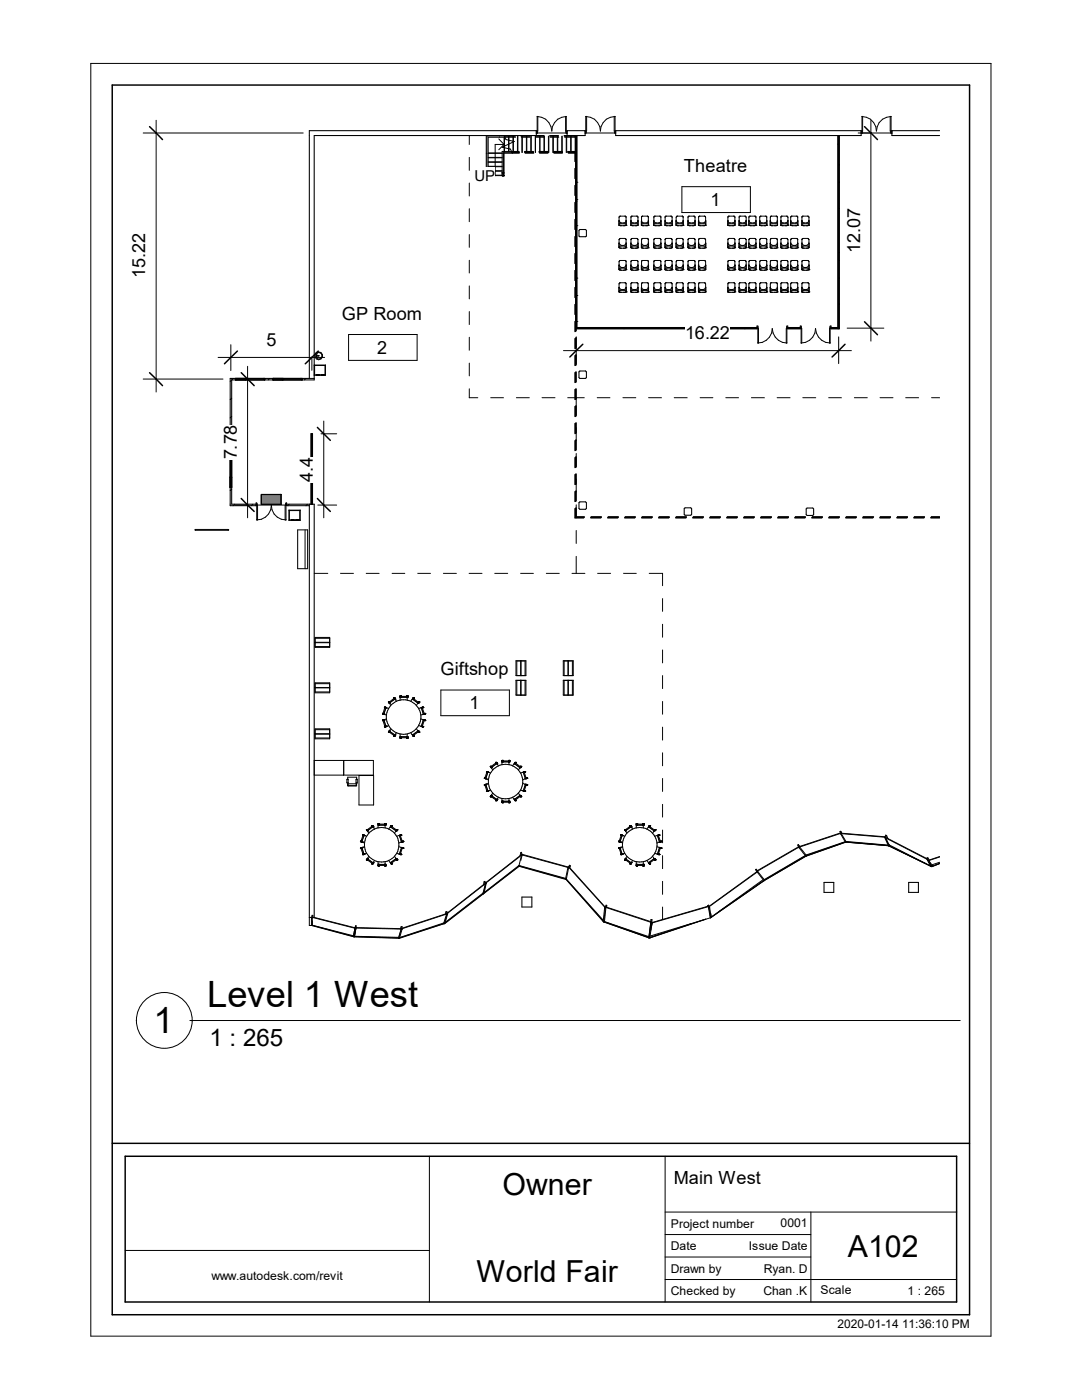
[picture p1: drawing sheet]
<svg xmlns="http://www.w3.org/2000/svg" width="216mm" height="279mm" viewBox="0 0 216 279" stroke-linecap="round" stroke-linejoin="round" font-family="sans-serif">
<defs><g id="words">
<g font-size="7.2">
<text x="41.3" y="201">Level 1 West</text>
<text x="30.6" y="206.1">1</text>
</g>
<g font-size="6.1">
<text x="100.2" y="238.4">Owner</text>
<text x="169.2" y="250.8">A102</text>
<text x="95.1" y="255.9">World Fair</text>
</g>
<text font-size="4.8" x="41.8" y="208.7">1 : 265</text>
<g font-size="3.6">
<text x="136.5" y="34.4">Theatre</text>
<text x="141.8" y="41.1">1</text>
<text x="171.6" y="50.5" transform="rotate(-90 171.6 50.5)">12.07</text>
<text x="29" y="55.5" transform="rotate(-90 29 55.5)">15.22</text>
<text x="68.2" y="63.9">GP Room</text>
<text x="53.2" y="69">5</text>
<text x="75.3" y="70.6">2</text>
<text x="136.7" y="67.6">16.22</text>
<text x="47.2" y="91.7" transform="rotate(-90 47.2 91.7)">7.78</text>
<text x="62.4" y="96.2" transform="rotate(-90 62.4 96.2)">4.4</text>
<text x="87.9" y="134.8">Giftshop</text>
<text x="93.7" y="141.5">1</text>
<text x="134.5" y="236.2">Main West</text>
</g>
<text font-size="3" x="94.7" y="36.1">UP</text>
<g font-size="2.4">
<text x="133.9" y="245">Project number</text>
<text x="155.7" y="244.9">0001</text>
<text x="133.9" y="249.5">Date</text>
<text x="149.4" y="249.5">Issue Date</text>
<text x="42.2" y="255.4">www.autodesk.com/revit</text>
<text x="133.9" y="254">Drawn by</text>
<text x="152.4" y="254">Ryan. D</text>
<text x="133.9" y="258.4">Checked by</text>
<text x="152.3" y="258.4">Chan .K</text>
<text x="163.7" y="258.3">Scale</text>
<text x="181.1" y="258.5">1 : 265</text>
<text x="167.1" y="265">2020-01-14 11:36:10 PM</text>
</g>
</g></defs>
<g fill="none" stroke="#000" stroke-width=".2">
<path d="M93.6 27.1v1.7M93.6 31.4v2.6M93.6 36.5v2.6M97 27.1v8h3.6v-4.5h3M97.2 34.5h.2M97.2 35.1h.1M97.3 34.6h.1M97.3 35.1h.1M97.4 34.5h.1M97.4 35.1h.1M97.4 30.6h2.8M97.4 30.5h2.8"/>
<path d="M97.4 31.4h2.8M97.4 32.3h2.8M97.4 33.2h2.8M97.4 34.1h2.8M97.4 35h2.8M97.4 31.5h2.8M97.4 32.4h2.8M97.4 33.3h2.8M97.4 34.2h2.8M99.5 27.7l1.1 1.1M100.2 35.1h.1M100.2 34.5h.3"/>
<path d="M100.2 35.1h.2M100.3 35.1h.1M100.3 27.1h2.5M100.4 35.1h.1M100.5 34.5h.1M100.5 35.1h.1M100.6 27.4v2.8M100.6 27.1l.4 .8 1.6 .3-2.4 1.2 1.7 .4 .3 .8M100.6 28.8h-1.8v6.3M100.6 28.8l-1.1 1.1M100.6 27.1l.2 .3M100.7 27.4v2.8"/>
<path d="M101.5 27.2v3M101.6 27.2v3M102.1 30.2l.1 .3M102.2 30.4h1.4M102.4 27.2v3.2M102.8 27.2h-2.1M102.8 27.1h-5.6v8M102.9 27.4h-5.5v7.7M103.3 27.2v3.2M103.5 30.2h-3.3v4.9M103.6 30.5h-3.1v4.6M103.9 27.1h1.8"/>
<path d="M104 27.2h1.7M104 27.1h1.7M104 27.4h1.7M104.1 27.2v3.2M104.2 27.2v3.2M104.7 30.3h1.7M104.7 30.2h1.7M104.7 30.4h1.8M104.7 30.5h1.8M104.8 30.6h1.7M105 27.2v3.2M105.1 27.2v3.2"/>
<path d="M105.9 27.2v3.2M106 27.2v3.2M106.8 27.1h1.7M106.8 27.2v3.2M106.9 27.4h1.7M107.2 26.5h5.8M107.2 23.2h.1v3h-.3v.4l.2-.1zM107.2 23.2a2.94 2.94 0 0 1 2.9 3 2.94 2.94 0 0 1 2.9-3M107.6 30.3h1.7M107.6 30.2h1.7M107.6 30.4h1.7M107.6 30.5h1.7"/>
<path d="M107.7 30.6h1.6M107.7 27.2v3.2M108.5 27.2v3.2M108.6 27.2h-1.8v3.2M108.6 27.2v3.2M109.4 27.2v3.2M109.5 27.2v3.2M109.7 27.1h1.7M109.7 27.2h1.8M109.8 27.4h1.7M110.3 27.2v3.2M110.4 27.2v3.2"/>
<path d="M110.4 30.2h1.7M110.4 30.3h1.8M110.5 30.5h1.7M110.5 30.6h1.7M111.2 27.2v3.2M111.3 27.2v3.2M112.1 27.2v3.2M112.2 27.2v3.2h-1.7M112.6 27.1h2.2v5.1M112.6 27.1h2.2M112.6 27.2h2.2M112.6 27.4h2.2"/>
<path d="M112.9 23.2h.1l-.1 3.3 .3 .1v-.4h-.3zM113 27.2v3.2M113.1 27.2v3.2M113.3 30.2h1.5M113.3 30.4h1.5M113.3 30.3l1.7 .1v1.7M113.4 30.6h1.4M113.4 30.5h1.4M113.9 27.2v3.2M114 27.2v3.2M114.7 30.4v1.9M114.7 33.6v2"/>
<path d="M114.7 37v2M114.8 33.6v2M114.8 37v2M114.9 27.1h.2M114.9 27.1v39M114.9 27.1v38.5M115 33.5v2M115 36.9v2M115.1 27.1h.1M115.1 27.1v38.3h35.9M115.1 36.4h.1M115.1 39.8h.1"/>
<path d="M116.9 26.5h5.8M116.9 23.2h.2v3h-.3v.4l.2-.1zM116.9 23.2a2.88 2.88 0 0 1 2.9 3 2.94 2.94 0 0 1 2.9-3M122.6 23.2h.1l-.1 3.3 .3 .1v-.4h-.3zM167.2 27.1h.1M167.2 27.1v38.3M167.2 28.8h.1M167.2 27.1h.3M167.3 32.9h.1M167.3 36.4h.1M167.3 27.1v38.3h-1.5M167.4 32.9h.1"/>
<path d="M167.4 36.4h.1M167.4 27.1v38.5M167.4 27.1v38.5h-1.9v2.9h.2M167.5 36.4h-.1M172 26.5h5.8M172 23.2a2.88 2.88 0 0 1 2.9 3 2.94 2.94 0 0 1 2.9-3M172 23.2h.1v3h-.3v.4l.2-.1zM177.6 23.2h.2v3.3l.2 .1v-.4h-.4zM93.6 41.7v2.5M93.6 46.8v2.6M93.6 51.9v2.6M93.6 57.1v2.5"/>
<path d="M114.7 40.4v2M114.7 43.8v2M114.7 47.2v2M114.7 50.6v2M114.7 54v2M114.7 57.4v2M114.8 40.3v2.1M114.8 43.8v2M114.8 47.2v2M114.8 50.5v2.1M114.8 53.9v2.1M114.8 57.3v2.1"/>
<path d="M115 40.3v2M115 43.6v2.1M115 47v2.1M115 50.5v2M115 53.8v2.1M115 57.2v2.1M115.1 45h.1M115.1 55.5h.1M115.1 59h.1M115.1 40.2h.1M123.5 53a.84 .84 0 0 0 1.5 0v.8l-.5 .1-1-.1zM123.5 45h.1"/>
<path d="M123.5 53.8h.1M123.5 58.3h.1M123.5 53.8l.1-1.7 .1-.1h1.1l.1 .1v1.7M123.5 44.9v-1.6l.2-.2h1.1l.1 .2v1.7M123.5 47.8l.3-.2h.9l.2 .2v1.6h-1.4zM123.5 58.3v-1.7l.2-.2h1.1l.1 .2v1.7M123.5 44.1h.1M123.5 44.7h1.4M123.5 48.5l.1 .1M123.5 49.2h1.4M123.5 52.9l.1 .1M123.5 53.6h1.4"/>
<path d="M123.5 57.4h.1M123.5 58h1.4M123.6 44.1l-.1 .9h1.4M123.6 48.6l-.1 .8M123.6 57.4l-.1 .9h1.4M123.6 44.1a.81 .81 0 0 0 1.4 0l-.1 .8M123.6 48.6a.81 .81 0 0 0 1.4 0l-.1 .8M123.6 57.4a.81 .81 0 0 0 1.4 0l-.1 .9M123.7 58.3h.1M123.7 47.6h.1M124.8 58.3h.1M124.9 45h.1"/>
<path d="M124.9 49.4h.1M124.9 53.8h.1M124.9 58.3h.1M125.9 53a.84 .84 0 0 0 1.4 0v.8l-.4 .1-1-.1zM125.9 57.4a.88 .88 0 0 0 1.4 0v.9h-.2h-1.2zM125.9 45h.1M125.9 53.8h.1M125.9 58.3h.1M125.9 44.9v-1.7h1.4v1.8h-1.4v-.9a.88 .88 0 0 0 1.4 0v.8M125.9 49.4v-.8a.88 .88 0 0 0 1.4 0v.8M125.9 44.7h1.4M125.9 58.3v-1.7l.1-.2 1.3 .1v1.8"/>
<path d="M125.9 49.2h1.4M125.9 53.6h1.4M125.9 58h1.4M125.9 49.4h.1M125.9 49.4v-1.6l.3-.2h.8l.3 .1v1.7M125.9 47.7v.1M125.9 49.4h1.4M126 52l-.1 1.8M126 52h.1M126 58.3h.1M126 52l1.3 .1v1.7M127.3 49.4h.1"/>
<path d="M127.3 53.8h.1M127.3 58.3h.1M128 53a.8 .8 0 0 0 .7 .4 .8 .8 0 0 0 .7-.4v.8l-.4 .1-1-.1zM128 45h.1M128 49.4h.1M128 53.8h.1M128 58.3h.1M128 53.8v-1.7l.2-.1h1l.2 .1v1.7M128 49.4h1.3M128 45h1.4M128 44.9v-1.6l.1-.2h1.1l.2 .2v1.7M128 44.7h1.4"/>
<path d="M128 49.4v-1.6l.2-.2h1l.2 .2v1.6M128 58.3v-1.7l.1-.2h1.1l.2 .2v1.7M128 49.4v-.8a.84 .84 0 0 0 1.4 0v.8M128 58.3v-.9a.81 .81 0 0 0 1.4 0v.9M128 49.2h1.4M128 53.6h1.4M128 58.3h1.4M128 58h1.4M128.1 58.3h.1M128.1 52h.1M128.1 47.6h.1M129.2 47.6h.1"/>
<path d="M129.3 58.3h-.1M129.4 45h.1M129.4 49.4h.1M129.4 53.8h.1M129.4 58.3h.1M129.4 44.9v-.8a.81 .81 0 0 1-1.4 0v.9M130.4 45l.1-1.7 .1-.2h1.1l.2 .2v1.7M130.4 45h1.5M130.4 58.3h1.4M130.4 44.1h.1M130.4 48.6h.1M130.4 49.4h.1"/>
<path d="M130.4 53h.1M130.4 57.4h.1M130.5 45h.1M130.5 53.8h.1M130.5 58.3h.1M130.5 53.8v-1.7l1.2-.1 .2 .1v1.7M130.5 58.3v-1.7l.1-.2h1.1l.2 .2v1.7M130.5 44.1a.84 .84 0 0 0 1.4 0v.8M130.5 44.7h1.4M130.5 48.6a.84 .84 0 0 0 1.4 0v.8M130.5 53a.8 .8 0 0 0 .7 .4 .8 .8 0 0 0 .7-.4v.8l-.5 .1-1-.1M130.5 57.4a.84 .84 0 0 0 1.4 0v.9"/>
<path d="M130.5 49.2h1.4M130.5 58h1.4M130.5 53.6h1.4M130.5 49.4h.1M130.5 49.4v-1.6l.2-.2h.9l.3 .2v1.6M130.5 47.7v.1M130.5 49.4h1.3M131.9 45h.1M131.9 49.4h.1M131.9 53.8h.1M131.9 58.3h.1M131.9 58.3h-.2"/>
<path d="M132.7 44.1h.1M132.7 48.6h.1M132.7 49.4h.1M132.7 53h.1M132.7 53.8l.4 .1 .9-.1M132.7 57.4h.1M132.7 45h.1M132.7 53.8h.1M132.7 58.3h.1M132.7 45h1.3M132.7 44.1a.76 .76 0 0 0 1.4 0M132.7 44.7h1.4"/>
<path d="M132.7 58.3v-1.7l.1-.2 1.2 .1 .1 1.8M132.7 58h1.4M132.7 48.6a.76 .76 0 0 0 1.4 0M132.7 49.2h1.4M132.7 53a.73 .73 0 0 0 .7 .4 .73 .73 0 0 0 .7-.4M132.7 53.6h1.4M132.7 57.4a.76 .76 0 0 0 1.4 0M132.8 58.3h1.2M134 45h.1M134 53.8h.1M134 58.3h.1M134 43.2l-1.2-.1-.1 .2v1.7"/>
<path d="M134 47.7l-1-.1-.3 .2v1.6M134 43.2l.1 1.8M134 47.7l.1 1.7h-1.4M134 43.2h.1M134 47.7h.1M134.1 44.1v.8M134.1 45h.1M134.1 45h-.1M134.1 48.6v.8M134.1 53l.1 .8h-.2M134.1 57.4v.9M134.1 58.3h-.1"/>
<path d="M134.1 53.8h.1M134.1 58.3h.1M134.1 53.8l-.1-1.8h-1.1l-.2 .1v1.7M134.1 44.1h.1M134.1 48.5v.1M134.1 52.9v.1M134.1 57.4h.1M134.9 44.9l.1-1.6 .1-.2h1.1l.1 .2v1.7M134.9 44.7h1.4M134.9 49.2h1.4M134.9 49.4l.1-1.6 .2-.2h.9l.2 .2v1.6M134.9 44.1h.1"/>
<path d="M134.9 58.3v-1.6l.2-.3h1.1l.1 .2v1.7M134.9 48.5l.1 .1M134.9 49.4h.1M134.9 53.6h1.4M134.9 52.9l.1 .1M134.9 58h1.4M134.9 57.4h.1M135 45h.1M135 49.4h.1M135 58.3h.1M135 53.8v-1.7l.1-.1h1l.2 .1v1.7M135 44.1v.9"/>
<path d="M135 45h1.3M135 44.1a.76 .76 0 0 0 1.3 0M135 48.6l-.1 .8M135 53l-.1 .8 .4 .1 1.1-.1M135 57.4v.9M135 49.4h1.3M135 48.6a.76 .76 0 0 0 1.3 0M135 58.3h1.3M135 47.8h-.1M135 52.2h-.1M135 53a.73 .73 0 0 0 .6 .4 .73 .73 0 0 0 .7-.4M135 57.4a.76 .76 0 0 0 1.3 0"/>
<path d="M136.3 45h.1M136.3 49.4h.1M136.3 53.8h.1M136.3 58.3h.1M136.3 44.1h.1M136.3 44.9h.1M136.3 48.6h.1M136.3 53h.1M136.3 58.3h-.1M136.3 57.4h.1M137.2 57.4a.88 .88 0 0 0 1.5 0l-.1 .9h-1.4zM137.3 45h.1"/>
<path d="M137.3 53.8h.1M137.3 58.3h.1M137.3 44.9v-1.6l.1-.2 1.2 .1v1.8h-1.4v-.9a.88 .88 0 0 0 1.5 0v.8M137.3 44.7h1.4M137.3 58.3v-1.7l.1-.2h1.2l.1 .2v1.7M137.3 49.4l-.1-.8a.88 .88 0 0 0 1.5 0v.8M137.3 53.8l.4 .1 1-.1v-.8a.84 .84 0 0 1-1.5 0v.8h.2M137.3 49.2h1.4M137.3 53.6h1.4M137.3 58h1.4M137.3 49.4h.1M137.3 49.4v-1.6l.2-.2h.9l.3 .2-.1 1.6"/>
<path d="M137.3 43.2v.1M137.3 49.4h1.3M137.4 58.3h.1M138.6 52l-1.3 .1v1.7M138.6 52h.1M138.6 52l.1 1.8M138.6 58.3h.1M138.6 49.4h.1M138.6 53.8h.1M138.6 47.7v.1M138.6 56.5v.1M138.7 53.8h.1"/>
<path d="M138.7 58.3h.1M138.7 53.8h-.1M139.4 45h.1M139.4 49.4h.1M139.4 53.8h.1M139.4 58.3h.1M139.4 44.9v-1.6l.1-.2h1.1l.2 .2v1.6M139.4 44.7h1.4M139.4 58.3v-1.7l.1-.2h1.1l.2 .2v1.7M139.4 49.2h1.4M139.4 58.3h1.3M139.4 53.6h1.4"/>
<path d="M139.4 58h1.4M139.5 58.3h.1M140.7 49.4h.1M140.8 45h.1M140.8 49.4h.1M140.8 58.3h.1M140.8 53a.77 .77 0 0 1-.7 .4 .77 .77 0 0 1-.7-.4v.8l.4 .1 1-.1v-1.7l-.2-.1h-1l-.2 .1v1.7M140.8 44.1a.81 .81 0 0 1-1.4 0v.9M140.8 44.1h.1M140.8 48.6a.81 .81 0 0 1-1.4 0v.8M140.8 57.4a.81 .81 0 0 1-1.4 0v.9M140.8 53.8h.1"/>
<path d="M140.8 48.6h.1M140.8 53h.1M140.8 57.4h.1M140.8 58.3h-.2M140.8 44.9l-.2 .1h-1.2M140.8 44.9h.1M140.8 49.4l-.3 .1-1.1-.1M140.8 49.4v-1.6l-.3-.2h-.8l-.3 .2v1.6M140.8 52.9v.1M140.8 48.5v.1M145.2 45h.1M145.2 53.8h.1"/>
<path d="M145.2 58.3h.1M145.2 53.8v-1.6l.3-.2 1.1 .1v1.7M145.2 44.7h1.4M145.2 58h1.4M145.2 56.6l.2-.2 1.2 .1v1.8M145.2 49.4l.1-1.7 .2-.1h.9l.2 .1v1.7M145.2 49.2h1.4M145.2 53.6h1.4M145.3 49.4h.1M145.3 43.2h1.3v1.8h-1.3zM145.3 56.5v1.8h1.4M145.3 43.3h-.1"/>
<path d="M145.3 49.4h1.3M145.3 47.8h-.1M145.3 58.3h.1M146.6 58.3h-.1M146.6 49.4h.1M146.6 53.8h.1M146.6 58.3h.1M146.6 44.1a.85 .85 0 0 1-1.4 0l.1 .9M146.6 44.1h.1M146.6 44.9h.1M146.6 48.6a.85 .85 0 0 1-1.4 0v.8M146.6 53a.81 .81 0 0 1-.7 .4 .81 .81 0 0 1-.7-.4v.8l.5 .1 1-.1"/>
<path d="M146.6 57.4a.85 .85 0 0 1-1.4 0l.1 .9M146.6 48.6h.1M146.6 53h.1M146.6 57.4h.1M147.5 45h.1M147.5 49.4h.1M147.5 53.8h.1M147.5 58.3h.1M147.5 44.9v-1.6l.1-.2h1.1l.1 .2 .1 1.6M147.5 44.7h1.4M147.5 58.3v-1.7l.1-.2h1.1l.1 .2 .1 1.7M147.5 49.2h1.4"/>
<path d="M147.5 58h1.4M147.5 53.6h1.4M147.5 49.4h1.3M147.6 52h.1M147.6 47.6h.1M148.7 52h.1M148.8 58.3h-.1M148.8 45h.1M148.8 49.4h.1M148.8 58.3h.1M148.8 44.1a.81 .81 0 0 1-1.4 0l.1 .9M148.8 44.1h.1"/>
<path d="M148.8 48.6a.81 .81 0 0 1-1.4 0l.1 .8M148.8 53a.77 .77 0 0 1-.7 .4 .77 .77 0 0 1-.7-.4v.8l.5 .1 1-.1M148.8 57.4a.81 .81 0 0 1-1.4 0l.1 .9M148.8 53.8h.1M148.8 48.6h.1M148.8 53h.1M148.8 57.4h.1M148.8 58.3h-1.3M148.9 44.9h.1M148.9 49.4h.1M148.9 53.8h.1M148.9 58.3h.1"/>
<path d="M148.9 53.8l-.1-1.7-.1-.1h-1l-.2 .1v1.7M148.9 44.9l-.2 .1h-1.2M148.9 49.4l-.1-1.6-.2-.2h-.9l-.2 .2v1.6M148.9 44l-.1 .1M148.9 48.5l-.1 .1M148.9 52.9l-.1 .1M148.9 57.3l-.1 .1M148.9 49.4h-.1M149.4 45h.1M149.4 53.8h.1M149.4 58.3h.1M149.4 53.8l.1-1.8h1.2l.1 .1v1.7"/>
<path d="M149.4 44.7h1.4M149.4 58.3v-1.7l.2-.2h1.1l.1 .2v1.7M149.4 44.1h.1M149.4 49.2h1.4M149.4 48.5l.1 .1M149.4 53.6h1.4M149.4 52.9l.1 .1M149.4 58h1.4M149.4 57.4h.1M149.5 44.1l-.1 .9h.1M149.5 44.1a.81 .81 0 0 0 1.4 0l-.1 .8M149.5 48.6l-.1 .8"/>
<path d="M149.5 53l-.1 .8h.1M149.5 57.4l-.1 .9h.1M149.5 48.6a.81 .81 0 0 0 1.4 0l-.1 .8M149.5 53a.77 .77 0 0 0 .7 .4 .77 .77 0 0 0 .7-.4v.8l-.5 .1-.9-.1M149.5 57.4a.81 .81 0 0 0 1.4 0l-.1 .9M149.5 45h.1M149.5 53.8h.1M149.5 58.3h.1M149.5 43.2l1.2-.1 .1 .2v1.7M149.5 43.2l-.1 1.7M149.5 47.7l-.1 1.7h1.4M149.5 47.7l1.1-.1 .2 .2v1.6"/>
<path d="M149.5 43.2h.1M149.5 47.7h.1M150.7 52h.1M150.7 58.3h.1M150.8 45h.1M150.8 49.4h.1M150.8 53.8h.1M150.8 58.3h.1M150.8 45h-1.3M150.8 58.3h-1.3M151.6 53a.84 .84 0 0 0 1.4 0v.8l-.4 .1-1-.1zM151.6 45h.1"/>
<path d="M151.6 53.8h.1M151.6 58.3h.1M151.6 53.8v-1.7l.2-.1h1l.2 .1v1.7M151.6 44.9v-1.6l.2-.2h1.1l.1 .2v1.7M151.6 44.7h1.4M151.6 58.3v-1.7l.2-.2h1.1l.1 .2v1.7M151.6 44.1h.1M151.6 49.2h1.4M151.6 48.5v.1M151.6 53.6h1.4M151.6 52.9v.1M151.6 58h1.4"/>
<path d="M151.6 57.4h.1M151.6 44.1v.9h1.4M151.6 44.1a.81 .81 0 0 0 1.4 0v.8M151.6 48.6v.8M151.6 57.4v.9h.2M151.6 48.6a.81 .81 0 0 0 1.4 0v.8M151.6 57.4a.81 .81 0 0 0 1.4 0v.9M151.8 47.6h.1M152.8 47.6h-1l-.2 .2v1.6h1.4M152.8 47.6h.1M152.9 47.6l.1 .2v1.6M152.9 58.3h.1"/>
<path d="M153 45h.1M153 49.4h.1M153 53.8h.1M153 58.3h.1M153 58.3h-1.3M153.7 44.1h.1M153.7 48.6h.1M153.7 49.4h.1M153.7 53h.1M153.7 57.4h.1M153.7 45h.1M153.7 53.8h.1"/>
<path d="M153.7 58.3h.1M153.7 53.8v-1.6l.2-.2 1.2 .1v1.7M153.7 44.1a.85 .85 0 0 0 1.5 0l-.1 .8M153.7 44.7h1.4M153.7 48.6a.85 .85 0 0 0 1.5 0l-.1 .8M153.7 53a.81 .81 0 0 0 .7 .4 .81 .81 0 0 0 .8-.4v.8l-.5 .1-1-.1M153.7 57.4a.85 .85 0 0 0 1.5 0l-.1 .9M153.7 49.2h1.4M153.7 53.6h1.4M153.7 58h1.4M153.8 49.4h.1M153.8 53.8h.1"/>
<path d="M153.8 49.4l-.1-1.6 .3-.2h.9l.2 .1v1.7M153.8 56.5v.1M153.8 49.4h1.3M153.8 52h.1M153.8 58.3h.1M153.8 56.4l1.3 .1v1.8h-1.4v-1.7zM155.1 49.4h.1M155.1 53.8h.1M155.1 43.2v1.8h-1.4M155.1 45h.1M155.1 47.8h.1M155.1 56.6h.1"/>
<path d="M155.1 58.3h.1M155.1 43.3l-.1-.2-1.2 .1-.1 1.8M155.8 45h.1M155.8 49.4h.1M155.8 53.8h.1M155.8 58.3h.1M155.8 44.9v-1.6l.2-.2h1.1l.1 .2v1.6M155.8 44.7h1.4M155.8 58.3v-1.7l.2-.2h1.1l.1 .2v1.7M155.8 49.2h1.4M155.8 53.6h1.4M155.8 58h1.4"/>
<path d="M155.9 52h.1M155.9 58.3h.1M157 47.6h.1M157.1 52h.1M157.1 58.3h.1M157.1 49.4h.1M157.2 45h.1M157.2 49.4h.1M157.2 58.3h.1M157.2 44.1a.81 .81 0 0 1-1.4 0v.9M157.2 44.1h.1M157.2 48.6a.81 .81 0 0 1-1.4 0v.8"/>
<path d="M157.2 53a.77 .77 0 0 1-.7 .4 .77 .77 0 0 1-.7-.4v.8l.4 .1 1-.1M157.2 57.4a.81 .81 0 0 1-1.4 0v.9M157.2 47.8h.1M157.2 53.8h.1M157.2 48.6h.1M157.2 53h.1M157.2 57.4h.1M157.2 58.3h-1.3M157.2 44.9h.1M157.2 53.8v-1.7l-.2-.1h-1l-.2 .1v1.7M157.2 44.9l-.2 .1h-1.2M157.2 49.4v-1.6l-.2-.2h-1l-.2 .2v1.6"/>
<path d="M157.2 44v.1M157.2 48.5v.1M157.2 52.9v.1M157.2 57.3v.1M157.2 49.4l-.3 .1-1.1-.1M157.8 45h.1M157.8 53.8h.1M157.8 58.3h.1M157.8 53.8l.1-1.8h1.1l.2 .1v1.7M157.8 44.7h1.4M157.8 58.3v-1.7l.1-.2h1.1l.2 .2v1.7M157.8 44.1h.1"/>
<path d="M157.8 49.2h1.4M157.8 58h1.4M157.8 48.5v.1M157.8 53.6h1.4M157.8 52.9v.1M157.8 57.4h.1M157.8 44.1l-.1 .9h.2M157.8 44.1a.81 .81 0 0 0 1.4 0v.8M157.8 48.6v.8M157.8 53l-.1 .8h.2M157.8 57.4l-.1 .9h.2M157.8 48.6a.81 .81 0 0 0 1.4 0v.8"/>
<path d="M157.8 53a.77 .77 0 0 0 .7 .4 .77 .77 0 0 0 .7-.4v.8l-.5 .1-.8-.1M157.8 57.4a.81 .81 0 0 0 1.4 0v.9M157.9 45h.1M157.9 53.8h.1M157.9 58.3h.1M157.9 43.2l1.1-.1 .2 .2v1.7M157.9 47.7l1-.1 .3 .2v1.6M157.9 43.2l-.1 1.7M157.9 47.7l-.1 1.7h1.4M157.9 43.2h.1M157.9 47.7h.1M157.9 58.3h1.2"/>
<path d="M159 52h.1M159.2 45h.1M159.2 49.4h.1M159.2 53.8h.1M159.2 58.3h.1M159.2 45h-1.3M159.2 58.3h-.2M160 45h.1M160 49.4h.1M160 53.8h.1M160 58.3h.1M160 45h1.3"/>
<path d="M160 44.7h1.4M160 58.3v-1.7l.1-.2 1.2 .1 .1 1.8M160 49.2h1.4M160 53.6h1.4M160 58.3h1.3M160 58h1.4M160.1 52l-.1 1.8M160.1 52h.1M160.1 58.3h.1M160.1 52h1.2l.1 1.8M161.2 47.6h-.9l-.3 .2v1.6M161.2 47.6h.1"/>
<path d="M161.2 47.6l.1 .1M161.3 45h.1M161.3 53.8h.1M161.3 58.3h.1M161.3 43.2v1.8M161.3 43.2l-1.2-.1-.1 .2v1.6M161.3 47.7l.1 1.7h-1.4M161.3 43.2h.1M161.3 47.7h.1M161.4 44.1a.81 .81 0 0 1-1.4 0v.9M161.4 44.1v.8M161.4 48.6a.81 .81 0 0 1-1.4 0v.8"/>
<path d="M161.4 53a.77 .77 0 0 1-.7 .4 .77 .77 0 0 1-.7-.4v.8l.4 .1 .9-.1M161.4 57.4a.81 .81 0 0 1-1.4 0v.9M161.4 48.6v.8M161.4 53l.1 .8h-.2M161.4 57.4l.1 .9h-.2M161.4 53.8h.1M161.4 58.3h.1M161.4 44.1h.1M161.4 48.5v.1M161.4 52.9v.1M161.4 57.4h.1M167.3 41.6h.1"/>
<path d="M167.3 52h.1M167.3 55.5h.1M167.4 41.6h.1M167.4 52h.1M167.4 55.5h.1M167.5 50.3l-.1 .1M46.2 75.9l-.3 .2M46.2 79.5l-.3 .3M46.5 75.5l-.2 .3M47 75.5h5.8v.3h-5.8zM47.1 75.6h1.8M47.1 75.5v.3"/>
<path d="M48.9 75.5v.3M49 75.5v.1h3.8v-.1M49.1 75.6v.2M49.2 75.5v.1M52.6 75.5v.1M52.7 75.6v.2M53.8 75.5l-.3 .3M54.5 75.5h5.8v.3h-5.8zM54.5 75.6h1.8M54.5 75.5v.3M56.3 75.5v.3M56.4 75.5v.1h3.8"/>
<path d="M56.5 75.6v.2M56.6 75.5v.1M60 75.5v.1M60.2 75.6v.2M61 75.5l-.3 .3M61.7 75.5h1M62.7 72.9h2.2M62.7 72.9h.1M62.7 72.9v2M62.7 74.9h2.2M62.8 72.9h2.1M62.8 72.9v1.9"/>
<path d="M62.8 74.8l-.1 .1M62.8 74.8h2.1M63.1 71h.3zM63.1 70.8v.1M63.1 71.1v.1M63.2 74.8h.1M63.2 71l.2-.6h.4l.3 .2 .2 .4-.2 .4-.3 .2h-.5l-.1-.6M63.5 74.8h.1M63.5 71h.2zM64.1 74.8h.1M64.2 74.8h.1M64.5 74.8h.1"/>
<path d="M64.9 74.8v.1M64.9 72.9v1.9M64.9 72.9h.1M64.9 72.9v2M93.6 62.2v2.6M93.6 67.3v2.6M93.6 72.5v2.5M93.6 77.6v1.8h1.7M97.9 79.4h2.6M103 79.4h2.6M108.2 79.4h2.5M113.3 79.4h3.3"/>
<path d="M114.7 60.7v2.1M114.7 64.1v2.1M114.7 67.6v2M114.7 71v2M114.7 74.3v2.1M114.7 77.7v2.1M114.8 60.7v2M114.8 64.1v2.1M114.8 67.5v2.1M114.8 70.9v2M114.8 74.3v2M114.8 77.7v2"/>
<path d="M114.9 65.6h.1M114.9 65.6h36.4v2.9h-.1M114.9 67.4v2.1M114.9 70.8v2.1M114.9 74.3v2M114.9 77.6v2.1M115 60.6v2.1M115 64v2M115 67.4v2.1M115 70.8v2.1M115 74.2v2M115 77.6v5.4"/>
<path d="M115.1 65.4h35.9M115.1 64.2h.1M119.2 79.4h2.5M120.6 65.4h.1M124.3 79.4h2.6M124.5 65.6h.1M129.4 79.4h2.6M134.5 79.4h2.6M138.3 65.6h.1M139.7 79.4h2.5M142.2 65.4h.1M144.8 79.4h2.6"/>
<path d="M148.6 65.6h.1M148.7 65.4h.1M149.9 79.4h2.6M151 65.6v-.5h.2v3.4M151.2 68.5a2.88 2.88 0 0 0 2.9-2.9 2.97 2.97 0 0 0 2.9 2.9M155.1 79.4h2.5M157 68.5h-.1v-2.9h3.1v2.9h-.1M157.2 65.4h2.5M157.2 65.6v-.5h-.2v3.4M159.7 65.6v-.5h.2v3.4M159.9 68.5a2.88 2.88 0 0 0 2.8-2.9 2.97 2.97 0 0 0 3 2.9M160.2 79.4h2.6"/>
<path d="M165.4 79.4h2.5M165.8 65.6v-.5h-.1v3.4M165.8 65.4h1.4M167.2 65.4h.1M167.3 60.7h.1M167.4 60.7h.1M170.5 79.4h2.6M175.6 79.4h2.6M180.7 79.4h2.6M185.9 79.4h1.6M45.9 91.4h.3v5.8h-.3zM45.9 95.3h.3"/>
<path d="M45.9 97.2h.3M45.9 91.5h.2v.2h-.2M45.9 95.1h.2v.1M46 91.7v3.4M46 95.3v1.9M46.1 91.5h.1M46.2 83.1l-.3 .3M46.2 86.7l-.3 .3M46.2 90.3l-.3 .3M46.2 97.6l-.3 .3M46.2 95.2h-.3M52.2 98.7h3.9v2h-3.9z"/>
<path d="M52.2 98.7h3.8M62.1 93.4v.1M62.1 86.6v14M62.3 86.6v14M62.4 89.9l-.1 .1M114.7 81.1v2M114.7 84.5v2.1M114.7 87.9v2.1M114.7 91.3v2M114.7 94.7v2M114.7 98.1v2M114.8 81.1v2"/>
<path d="M114.8 84.5v2M114.8 87.9v2M114.8 91.3v2M114.8 94.7v2M114.8 98v2.1M114.9 81v2.1M114.9 84.4v2M114.9 87.8v2M114.9 91.2v2.1M114.9 94.6v2M114.9 98v2M115 84.4v5.4"/>
<path d="M115 90.5v2.7M115 94.6v5.4M38.9 105.7h6.7zM46.8 100.6l-.3 .3M50.5 100.6l-.3 .3M51.2 103.8l.1-3.3-.2-.1v.4h6.1v-.4l-.2 .1 .1 3.3M51.2 103.8a2.88 2.88 0 0 0 2.9-3 2.88 2.88 0 0 0 3 3M51.4 100.8v3h-.2M52.2 100.6h3.8M56.9 100.8v3h.2M57.7 101.8h2.2M57.7 101.8v.1"/>
<path d="M57.7 101.8v2M57.7 103.8h2.2M57.7 100.6l-.3 .3M57.7 103.8h2.1M57.7 101.9h2.1M57.7 101.9v1.9M57.7 103.8h.1M58.1 103.8h.1M58.1 103.8h.4M58.2 103.8h.1M58.5 103.8h.1M59.1 103.8h.1"/>
<path d="M59.1 103.8h.4M59.4 105.7h2v7.8h-2zM59.4 103.8h.1M59.5 103.8h.1M59.8 103.8h.1M59.8 101.9v1.9M59.9 101.8l-.1 .1M59.9 101.8v2M60.9 105.7v7.8M61.3 100.6l-.3 .3M61.7 100.6v.3M62.1 100.6h.3"/>
<path d="M62.7 114.4h2.7M67.9 114.4h2.6M73.1 114.4h2.5M78.2 114.4h2.6M83.4 114.4h2.5M88.5 114.4h2.6M93.6 114.4h2.6M98.7 114.4h2.6M103.9 114.4h2.5M109 114.4h2.6M114.1 114.4h2.6M114.7 101.5v1.9h1.8"/>
<path d="M114.8 101.5v1.8h1.7M114.9 101.4v1.8h1.6M115 103.1h1.6M115 100.8v2.5M115 105.9v2.6M115 111v3.4M117.9 103.4h2M117.9 103.2h2.1M117.9 103.3h2M118 103.1h2M119.3 114.4h2.5M121.2 103.4h2.1"/>
<path d="M121.3 103.3h2M121.3 103.2h2.1M121.4 103.1h2M124.4 114.4h2.6M124.6 103.4h2.1M124.7 103.3h2M124.7 103.2h2M124.8 103.1h2M128 103.4h2M128.1 103.3h2M128.1 103.2h2M128.1 103.1h2.1"/>
<path d="M129.5 114.4h2.7v2.5M131.4 103.4h2M131.4 103.3h2.1M131.5 103.2h2M131.5 103.1h2.1M132.2 119.5v2.5M134.8 103.4h2.1M134.9 103.2h2M134.9 103.3h2M135 103.1h2M138.2 103.4h2.1M138.3 103.3h2"/>
<path d="M138.3 103.2h2M138.3 103.1h2.1M141.6 103.4h2M141.6 103.3h2.1M141.7 103.2h2M141.7 103.1h2.1M145 103.4h2M145 103.3h2.1M145.1 103.2h2M145.1 103.1h2.1M148.4 103.4h2M148.4 103.3h2.1"/>
<path d="M148.5 103.2h2M148.5 103.1h2M151.8 103.4h2M151.8 103.3h2.1M151.8 103.2h2.1M151.9 103.1h2.1M155.2 103.4h2M155.2 103.2h2.1M155.2 103.3h2.1M155.3 103.1h2.1M158.6 103.4h2M158.6 103.3h2.1"/>
<path d="M158.7 103.2h2M158.7 103.1h2M162 103.4h2M162 103.3h2M162.1 103.2h2M162.1 103.1h2M165.4 103.4h2M165.4 103.3h2M165.4 103.2h2.1M165.5 103.1h2M168.7 103.4h2.1M168.8 103.3h2"/>
<path d="M168.8 103.2h2.1M168.9 103.1h2M172.1 103.4h2.1M172.2 103.2h2M172.2 103.3h2M172.3 103.1h2M175.6 103.4h2M175.6 103.2h2.1M175.6 103.3h2M175.7 103.1h2M178.9 103.4h2.1M179 103.3h2"/>
<path d="M179 103.2h2.1M179.1 103.1h2M182.3 103.4h2.1M182.4 103.3h2M182.4 103.2h2M182.5 103.1h2M185.7 103.4h1.8M185.8 103.3h1.7M185.8 103.2h1.7M185.8 103.1h1.7M62.9 127.2h2.9v2h-2.9zM62.9 136.3h2.9v2h-2.9z"/>
<path d="M62.9 129h2.9M62.9 127.4h2.9M62.9 128.2h2.9M62.9 128.3h2.9M62.9 138.1h2.9M62.9 136.4h2.9M62.9 137.2h2.9M62.9 137.3h2.9M78.6 139.3h.1M78.6 139.4h.1M78.6 139.3l.1 .1M78.6 139.3v.1"/>
<path d="M78.7 139.4h.1M78.7 139.3h.1M78.7 139.4l-1.1 .8v-.2M78.7 139.4v.2l-1 .7M78.7 139.5h.1M78.7 139.5l.1 .1M78.7 139.5l-1 .8M78.8 139.5h.1M78.8 139.6h.1M78.8 139.6l.3 .4M79.8 139.2h.1M79.8 139h.1"/>
<path d="M79.8 139.1h.1M79.8 138.9h.1M79.8 138.9l.1 .1M79.8 138.9v.2M79.8 139.2v.5M79.8 139h1.4M79.9 139.2h.1M79.9 139h.1M79.9 138.9h.1M79.9 139.1v.1M81.2 138.9h.1M81.2 139.1v.6"/>
<path d="M81.2 138.9v.1M81.2 139.2h.1M81.2 139h.1M81.2 139.1h.1M81.2 138.9v.2M81.2 139.1h-1.3M81.3 139.7a3.4 3.4 0 0 0-4.2 3.4 3.4 3.4 0 0 0 4.2 3.4M81.3 139.7a3.4 3.4 0 0 1 2.7 3.4 3.4 3.4 0 0 1-2.7 3.4M82.3 139.5h.1M82.3 139.4h.1M82.3 139.5l-.3 .5M82.3 139.5l1.1 .8"/>
<path d="M82.4 139.4h.1M82.4 139.4l-.1 .2 1.1 .7M82.4 139.3h.1M82.4 139.4l1.1 .8M82.4 139.3v.1M82.5 139.4h.1M82.5 139.3h.1M82.5 139.3v.1M103 131.9h1.9v2.9h-1.9zM103 135.8h1.9v2.9h-1.9zM103.1 135.8v2.9M103.9 131.9v2.9"/>
<path d="M103.9 135.8v2.9M103.9 131.9h-.8v2.9M104 131.9h.8v2.9M104 131.9v2.9M104 135.8v2.9M104.8 135.8v2.9M112.4 135.8h2v2.9h-2zM112.4 131.9h2v2.9h-2zM112.6 135.8v2.9M113.3 131.9h-.7v2.9M113.3 131.9v2.9M113.3 135.8v2.9"/>
<path d="M113.4 131.9h.8v2.9M113.4 131.9v2.9M113.4 135.8v2.9M114.2 135.8v2.9M132.2 124.6v2.6M132.2 129.7v2.6M132.2 134.8v2.6M132.2 140v2.5M62.7 151.8h11.8v2.9h-11.8zM62.9 147.3h2.9M62.9 145.5h2.9v1.9h-2.9zM62.9 145.6h2.9"/>
<path d="M62.9 146.4h2.9M62.9 146.5h2.9M68.6 151.8v2.9M69.4 155.5v-.4h1.8v.4M69.4 156.3v.5h1.7l.1-.5M69.4 155.5l-.2 .1v.6l.2 .1M69.4 155.5v.8M69.4 156.6l.2-.2h1.4l.1 .2-.1 .2h-1.6M71.2 155.5l-.2 .1v.6l.2 .1M71.2 156.3h.1M71.2 155.5h.1M71.2 155.5v.8"/>
<path d="M71.6 154.8h2.9v5.9h-2.9zM76.3 142.4h.1M76.3 142.5h.1M76.3 143.7h.1M76.3 143.8h.1M76.3 142.5h.2M76.3 142.4v.1M76.3 143.7v.1M76.4 142.5h.1M76.4 142.4h.1M76.4 143.8h.1M76.4 143.7h.1"/>
<path d="M76.4 142.4v.1M76.4 143.7h.2l.4 1.2M76.4 143.7v.1M76.4 143.8l.4 1.2M76.5 142.5h.1M76.5 143.7h.1M76.6 142.5h.1M76.6 143.6h.1M76.6 143.7h.1M76.6 142.5v.1l.5 .1M76.6 143.6v.1M76.6 143.7l.4 1.2"/>
<path d="M76.7 141.1h.1M76.7 141.2h.1M76.7 145h.1M76.7 145h.3M76.7 141.1v.1M76.7 145l.1 .1M76.8 141.1h.1M76.8 141.2h.1M76.8 144.9h.1M76.8 144.9v.2M76.8 144.9v.1M76.8 145.1h.1"/>
<path d="M76.8 145h.1M76.8 141.1v.1M76.8 141.2l.2 .1-.5 1.2M76.8 141.2l-.4 1.3M76.9 145h.1M77 141.2h.1M77 145h.1M77 144.9h.1M77 144.9v.1M77 141.3h.1M77 141.3l-.4 1.2M77 141.2v.1"/>
<path d="M77.1 141.3l.5 .1M77.1 143.5l-.5 .1M77.5 140.1h.1M77.5 146.1h.1M77.5 146h.1M77.5 146v.1M77.6 140.2h.1M77.6 140h.1M77.6 146.1h.1M77.6 146h.1M77.6 140v.2M77.6 140.2v.1"/>
<path d="M77.6 140.1h.1M77.6 144.8l-.5 .1M77.6 146v.1M77.6 145.9h.1M77.6 145.9v.1M77.6 146l1.1 .8M77.6 140.3h.1M77.7 140.3h.1M77.7 145.8h.1M77.7 145.9h.1M77.7 140.3l.3 .5M77.7 145.9l1 .7"/>
<path d="M77.7 145.9l1 .8M78 145.4l-.3 .4M78.6 146.8h.1M78.6 146.9h.1M78.6 146.8v.1M78.7 146.8h.1M78.7 146.9h.1M78.7 146.8v.1M78.7 146.6h.1M78.7 146.7h.1M78.7 146.7v.1M78.8 146.6h.1"/>
<path d="M79.1 146.2l-.3 .4M79.8 147h.1M79.8 147.3h.1M79.8 147.1h.1M79.8 147.2h.1M79.8 146.5v.5M79.8 147.1v.2M79.8 147.2h1.4M79.8 147.1h1.4M79.9 147h.1M79.9 147.1h.1M79.9 147h1.3"/>
<path d="M79.9 147.3h.1M79.9 147.2v.1M81.2 147h.1M81.2 147.2h.1M81.2 147.3h.1M81.2 147.2v.1M81.2 147.1h.1M81.2 146.5v.5M81.2 147.1v.2M82 146.2l.3 .4M82.3 146.6h.1M82.3 146.7h.1"/>
<path d="M82.3 146.7l.1 .1M82.4 146.8h.1M82.4 146.8l.1 .1M82.4 146.9h.1M82.4 146.8v.1M82.5 146.9h.1M82.5 146.8h.1M83.1 145.4l.3 .5-1.1 .7M83.4 140.4h.1M83.4 140.3h.1M83.4 145.9h.1M83.4 140.4l-.3 .4"/>
<path d="M83.4 140.3v.1M83.4 145.9l-1.1 .8M83.4 145.9l.1 .1M83.5 140.1h.1M83.5 140.2h.1M83.5 146h.1M83.5 146.1h.1M83.5 146v.1M83.5 140.1v.1M83.5 146l-1.1 .8M83.5 140h.1M83.5 141.4l.5-.2 .5 1.3"/>
<path d="M83.5 144.8l.5 .1M83.5 140l.1 .1M83.5 140v.1M83.5 140.2l-.1 .1M83.6 140.1h.1M83.6 146h.1M83.6 146.1h.1M83.6 146v.1M83.6 140.1l-.1 .1M83.9 143.5l.5 .1M84 144.9h.1M84.1 144.9h.1"/>
<path d="M84.1 141.3h.1M84.1 145h.1M84.1 141.2h.1M84.1 141.2l.4 1.3M84.1 144.9v.1M84.2 145h.1M84.2 141.2h.1M84.2 141.2l.5 1.3M84.3 145.1h.1M84.3 141.1h.1M84.3 141.2h.1M84.3 144.9v.2"/>
<path d="M84.3 141.1l-.1 .1M84.3 145h.1M84.3 144.9h.1M84.3 141.1l.1 .1M84.4 145h.1M84.4 141.2h.1M84.4 145h-.2M84.4 141.2h-.1M84.4 143.6h.1M84.4 142.6h.1M84.4 143.6l.1 .1M84.4 142.6l-.5 .1"/>
<path d="M84.5 143.7h.1M84.5 142.5h.1M84.5 143.7l-.4 1.2M84.5 142.5l-.1 .1M84.5 143.7h.3M84.6 142.5h.1M84.6 142.5h-.1M84.7 143.7h.1M84.7 143.8h.1M84.7 142.4h.1M84.7 142.5h.1M84.7 143.8l-.5 1.2"/>
<path d="M84.7 142.4v.1M84.7 143.7v.1M84.7 142.4l.1 .1M84.8 143.8h.1M84.8 143.7h.1M84.8 142.5h.1M84.8 142.4h.1M84.8 143.7v.1M84.8 142.5h-.1M96.6 155.3h.1M96.6 156.6h.1M96.6 156.7h.1"/>
<path d="M96.6 155.3l.1 .1M96.7 155.4h.1M96.7 155.3h.1M96.7 156.6h.1M96.7 156.7h.1M96.7 155.3v.1M96.7 156.6v.1M96.7 156.6l.5 1.3M96.8 155.4h.1M96.8 156.6h.1M96.8 156.6l-.2 .1M96.9 155.4h.1"/>
<path d="M96.9 156.5h.1M96.9 156.5l-.1 .1M96.9 156.5v.1M96.9 156.6l.4 1.2M96.9 156.6h.1M97 155.4h.1M97 156.5h.1M97 155.4l.5 .2M97 156.5h-.1M97.1 154h.1M97.1 154.1h.1M97.1 157.9h.1"/>
<path d="M97.1 154l.1 .1M97.1 154v.1M97.2 154.1h.1M97.2 157.9h.1M97.2 154.1l-.5 1.2M97.2 157.9h-.1M97.3 154.1h.1M97.3 157.9h.1M97.3 157.9h-.1M97.3 157.8h.1M97.3 154.1l.6 .2M97.3 154.1l-.4 1.3"/>
<path d="M97.3 157.8v.1M97.4 154.1h.1M97.4 157.8h.1M97.5 156.3l-.5 .2M97.8 153h.1M97.8 159h.1M97.9 153h.1M97.9 159h.1M97.9 158.9h.1M97.9 157.7l-.5 .1M97.9 158.9l-.1 .1M97.9 153.1h.1"/>
<path d="M97.9 153v.1M97.9 158.9v.1M97.9 153.1l.1 .1M97.9 158.9l1.1 .8M98 153.2h.1M98 158.8h.1M98 158.8l1.1 .7M98 158.8l-.1 .1M98 158.8l1.1 .8M98 158.7h.1M98 153.2l.3 .5M98.3 158.3l-.3 .5"/>
<path d="M98.9 152.2h.1M98.9 159.7h.1M98.9 159.8h.1M98.9 159.7v.1M98.9 152.1h.1M98.9 152.1v.1M99 152.2h.1M99 152.1h.1M99 159.8h.1M99 159.7h.1M99 152.1l-.1 .1M99 152.2v.1"/>
<path d="M99 159.7v.1M99 152.2l-1.1 .8M99 152.3h.1M99 159.7l-.1 .1M99.1 152.4h.1M99.1 152.3h.1M99.1 159.5h.1M99.1 159.6h.1M99.1 152.3v.1M99.1 159.6l-.1 .1M99.1 152.4l-1.1 .8M99.4 152.8l-.3-.4-1.1 .8"/>
<path d="M99.4 159.1l-.3 .4M100.2 151.9h.1M100.2 152h.1M100.2 151.8h.1M100.2 160h.1M100.2 151.9v.1M100.2 159.3v.6M100.2 160v.1M100.2 152h1.4M100.2 152.1h.1M100.2 159.9h.1M100.2 152v.6"/>
<path d="M100.2 159.9v.1M100.2 152.1h1.4M100.2 151.8h1.4M100.2 151.8v.1M100.2 159.9h1.4M101.5 151.8h.1M101.5 152.1h.1M101.5 159.9h.1M101.6 152.1h.1M101.6 151.8h.1M101.6 152h.1M101.6 151.9h.1"/>
<path d="M101.6 159.9h.1M101.6 160h.1M101.6 151.8v.8M101.6 159.3v.8M102.3 159.1l.3 .4M102.6 152.4h.1M102.6 159.5h.1M102.6 152.4l1.2 .8M102.6 152.4l-.3 .4M102.6 152.4l1.1 .8-.3 .5M102.7 152.3h.1M102.7 152.4h.1"/>
<path d="M102.7 159.5h.1M102.7 159.6h.1M102.7 152.3v.1M102.7 159.6v.1M102.7 159.7h.1M102.7 152.2h.1M102.7 159.8h.1M102.7 152.2h.2h-.2M102.7 152.2v.1M102.7 159.7l.1 .1M102.7 159.7h.2l-.2 .1M102.8 152.1h.1"/>
<path d="M102.8 159.8h.1M102.8 159.7h.1M102.8 152.2l1 .8M102.8 152.1v.2v-.2M102.8 159.7h-.1M102.8 152.2h.1M102.8 159.7v.1M103.4 158.3l.3 .5-1 .8M103.7 153.2h.1M103.7 158.7h.1M103.8 153.2h.1M103.8 158.8h.1"/>
<path d="M103.8 153h.1M103.8 159h.1M103.8 158.8l-1.2 .7M103.8 158.8v.1M103.8 153.1h.1M103.8 158.9h.1M103.8 157.7l.6 .1M103.8 153v.1M103.8 153.1v.1M103.8 158.9l-1 .8M103.8 158.9v.1M103.9 153h.1"/>
<path d="M103.9 158.9h.1M103.9 159h.1M103.9 158.9v.1M103.9 153h-.1M103.9 159h-.1M104.3 156.3l.4 .2M104.4 157.8h.1M104.4 154.1h.1M104.4 154.1l.4 1.3M104.4 154.1l-.6 .2M104.4 157.9h.1M104.4 157.8v.1"/>
<path d="M104.4 154.1l.5 1.3M104.5 154.1h.1M104.5 157.9h.1M104.6 157.9h.1M104.6 154.1h.1M104.6 154.1h-.1M104.6 154h.1M104.6 154v.1M104.6 154.1l.4 1.2M104.7 157.9h.1M104.7 154.1h.1M104.7 154h.1"/>
<path d="M104.7 154v.1M104.7 157.9h-.1M104.7 155.4l-.4 .2M104.7 155.4h.1M104.8 156.5h.1M104.8 156.6h.1M104.8 155.4h.1M104.8 156.5v.1M104.8 156.6l-.4 1.2M104.9 156.5h.1M104.9 155.4h.1M104.9 156.5l-.5 1.3"/>
<path d="M104.9 156.5l.1 .1M104.9 155.4h-.1M105 156.6h.1M105 155.3v.1M105 156.6v.1M105 156.6l-.4 1.3M105 155.3h.1M105 155.4h-.1M105 156.7h.1M105.1 156.6h.1M105.1 156.7h.1M105.1 155.4h.1"/>
<path d="M105.1 155.3h.1M105.1 156.6v.1M132.2 145.1v2.6M132.2 150.2v2.6M132.2 155.4v2.5M71.9 167.9h.1M71.9 169.2h.1M71.9 169.3h.1M71.9 168h.2M71.9 167.9v.1M71.9 169.2v.1M72 168h.1"/>
<path d="M72 167.9h.1M72 169.2h.1M72 169.3h.1M72 169.2h-.1M72 167.9v.1M72 169.2v.1M72 169.2l.4 1.3M72.1 168h.1M72.1 169.2h.1M72.2 168h.1M72.2 169.2h.1M72.2 169.2l.4 1.2"/>
<path d="M72.2 168l.1 .1M72.3 168.1h.1M72.3 169.1h.1M72.3 168.1l.4 .1M72.3 169.1l-.1 .1M72.3 166.6h.1M72.3 166.7h.1M72.3 170.5h.1M72.3 170.6h.1M72.3 166.6l.1 .1M72.3 166.6v.1M72.3 170.5v.1"/>
<path d="M72.4 166.6h.1M72.4 166.7h.1M72.4 170.6h.1M72.4 170.5h.1M72.4 170.5l-.1 .1M72.4 166.7l-.4 1.2M72.5 166.7h.1M72.5 170.5h.1M72.6 170.5h.1M72.6 170.5h-.1M72.6 166.8h.1M72.6 166.7h.1"/>
<path d="M72.6 170.4h.1M72.6 166.8l-.4 1.2M72.6 166.7v.1M72.6 166.8l.6 .1M72.7 166.8h.1M72.7 170.4h.1M72.7 169l-.4 .1M73.1 165.6h.1M73.1 171.6h.1M73.1 165.6l.1 .1M73.2 165.7h.1M73.2 165.6h.1"/>
<path d="M73.2 170.3l-.6 .2M73.2 171.5h.1M73.2 171.6h.1M73.2 165.6v.1M73.2 171.5v.1M73.2 165.7v.1M73.2 171.5l1.1 .8M73.2 165.8h.1M73.2 171.4h.1M73.2 171.4l1.1 .7M73.2 171.4v.1M73.3 165.8h.1"/>
<path d="M73.3 171.4h.1M73.3 171.4l1 .8M73.3 165.9h.1M73.3 171.3h.1M73.3 165.8l.3 .5M73.3 171.3v.1M73.6 170.9l-.3 .4M74.2 164.8h.1M74.2 172.3h.1M74.2 172.4h.1M74.2 164.8l.2 .2M74.2 172.3v.1"/>
<path d="M74.2 164.8v.1M74.3 164.8h.1M74.3 172.3h.1M74.3 164.9l-1.1 .8M74.3 172.4h.1M74.3 164.8v.1M74.3 172.3v.1M74.3 172.1h.2M74.3 172.2h.1M74.4 165.1h.1M74.4 165h.1M74.4 172.1h.1"/>
<path d="M74.4 172.3h.1M74.4 172.2h.1M74.4 165l-1.1 .8M74.4 172.2v.1M74.4 172.3h-.2M74.5 172.1h.1M74.7 165.4l-.4-.3-1.1 .7M74.7 171.7l-.2 .4M75.4 164.4h.1M75.4 172.8h.1M75.4 172l.1 .5M75.4 164.4h.2"/>
<path d="M75.4 164.4l.1 .1M75.5 164.7h.1M75.5 164.5h.1M75.5 164.6h.1M75.5 164.4h.1M75.5 172.5h.1M75.5 172.8h.1M75.5 172.7h.1M75.5 172.6h.1M75.5 164.7h1.3M75.5 164.6v.1M75.5 172.5v.1"/>
<path d="M75.5 164.7l-.1 .5M75.5 164.5v.1M75.5 172.6l1.3 .1M75.5 164.5h1.3M75.5 164.6h1.3M75.5 172.5h1.3M75.5 172.7l-.1 .1M75.5 172.6h1.3M75.5 172.7l.1 .1M75.6 164.4h.1M75.6 172.8h.1M75.6 164.4l-.1 .1"/>
<path d="M75.6 172.8h-.2M76.8 164.4h.1M76.8 172.8h.1M76.8 164.4v.1M76.8 164.7h.1M76.8 164.5h.1M76.8 172.5h.1M76.8 172.7h.1M76.8 172.7v.1M76.8 164.6h.1M76.8 172.6h.1M76.8 172l.1 .8"/>
<path d="M76.9 164.4h.1M76.9 172.8h.1M76.9 164.4l-.1 .8M76.9 172.8h-.1M77.6 171.7l.3 .4M77.9 172.1h.1M77.9 165.1l1.2 .7M77.9 165.1l-.3 .3M77.9 165.1h.1M77.9 165h.1M77.9 172.2h.1M77.9 172.3h.1"/>
<path d="M77.9 172.2v.1M77.9 172.3h.2M78 164.8h.1M78 172.3h.1M78 172.4h.1M78 164.8l.1 .1M78 164.8v.1M78 172.3v.1M78.1 164.8h.1M78.1 172.4h.1M78.1 172.3h.1M78.1 164.9l1 .8"/>
<path d="M78.1 164.8v.1M78.1 172.3v.1M78.1 172.3h-.1M78.1 164.9h.1M78.1 164.8l-.2 .2 1.1 .8M78.7 170.9l.3 .4M79 165.9h.1M79 165.8h.1M79 171.4h.1M79 171.3h.1M79 165.8l-.3 .5M79 171.3v.1"/>
<path d="M79 171.4l-1.1 .8M79.1 165.6h.1M79.1 165.8h.1M79.1 171.4h.1M79.1 171.6h.1M79.1 171.4l-1.2 .7M79.1 171.4v.1M79.1 165.7h.1M79.1 171.5h.1M79.1 165.6v.1M79.1 171.5v.1M79.1 165.7v.1"/>
<path d="M79.1 171.5l-1 .8M79.2 165.6h.1M79.2 165.7h.1M79.2 171.5h.1M79.2 171.6h.1M79.2 170.3l.6 .2M79.2 165.6v.1M79.6 169l.5 .1M79.6 170.4h.1M79.6 166.8h.1M79.7 170.4h.1M79.7 166.8h.1"/>
<path d="M79.7 166.8l-.5 .1M79.7 166.7h.1M79.7 166.7v.1M79.7 166.8l.4 1.2M79.8 170.5h.1M79.8 166.7h.1M79.9 170.5h.1M79.9 170.6h.1M79.9 166.7h.1M79.9 166.6h.1M79.9 166.6v.1M79.9 170.5v.1"/>
<path d="M79.9 166.7l.4 1.2M80 170.6h.1M80 170.5h.1M80 166.7h.1M80 166.6h.1M80 166.6v.1M80 170.5v.1M80.1 169.1h.1M80.1 168.1h.1M80.1 168.1l-.5 .1M80.1 169.1v.1M80.1 169.2h.1"/>
<path d="M80.1 168h.1M80.1 169.2l-.4 1.2M80.1 168v.1M80.2 169.2h.1M80.2 168h.1M80.3 169.2h.1M80.3 168h.1M80.3 169.2l-.4 1.3M80.3 168h-.1M80.3 169.3h.1M80.3 167.9h.1M80.3 169.2l.1 .1"/>
<path d="M80.3 167.9v.1M80.3 169.2v.1M80.4 169.3h.1M80.4 169.2h.1M80.4 167.9h.1M80.4 167.9v.1M96.4 178.4h.1M96.4 178.4l-7.6 5.8M96.4 178.3v.1M96.4 178.4l-7.6 5.9M96.6 178.3l-.2 .1M96.6 176l.1-.1 .3 .4"/>
<path d="M96.6 176l.3 .4M96.6 176l-.1 .5M96.9 176.4l-7.6 5.8M96.9 176.4l-.5 1.8-7.6 5.9M96.9 176.4l-.5 2M96.9 176.1l7.2-5.5zM97 176.3l-.1 .1M97 176.3l-.4 1.9M100.2 160.1h.1M100.2 160.1v.1M100.2 160.2h.1M100.2 160.1h1.4"/>
<path d="M101.5 160.1h.1M101.5 160.1l.1 .1M101.5 160.2h.1M101.6 160.1h.1M101.6 160.2h.1M101.6 160.1v.1M103.5 172.8h.1M103.5 172.8l-6.9 5.3M103.5 172.8l-6.9 5.5M103.5 172.8l9.4 2.7M103.7 172.8l9.2 2.5M103.9 170.2l.2-.1 .1 .5"/>
<path d="M103.9 170.2l.2 .5M103.9 170.2l-.1 .6M104.1 170.7l-.6 2.1M104.1 170.5l9.4 2.6-9.4-2.5zM104.2 170.6l-.1 .1M104.2 170.6l-.3 1.1M112.9 175.5l-9.3-2.6-7 5.4M113 175.4l7.4 8.3M113 175.5l7.4 8.4M113 175.5l7.4 8.3M113 175.5h-.1M113.3 173.1l.2 .1"/>
<path d="M113.3 173.1l-.4 2.2M113.5 173.2l-.5 2.3M113.8 172.8l-.3 .4M113.8 172.8l-.1-.1-.4 .4M113.8 172.8l-.1 .4M123.4 169.2h.1M123.4 169.3h.1M123.4 169.2h.3l.4 1.2M123.4 167.9h.1M123.4 167.9v.1M123.4 169.2v.1M123.5 168h.1"/>
<path d="M123.5 167.9h.1M123.5 169.3h.1M123.5 169.2h.1M123.5 169.2l.5 1.3M123.5 167.9v.1M123.5 169.2v.1M123.7 168h.1M123.7 169.2h.1M123.7 168v.1M123.7 169.1v.1M123.7 169.2l.4 1.2M123.8 168.1h.1"/>
<path d="M123.8 169.1h.1M123.8 168.1l.4 .1M123.8 166.7h.1M123.8 170.5h.1M123.8 170.5l.1 .1M123.9 166.6h.1M123.9 166.7h.1M123.9 170.5h.1M123.9 170.6h.1M123.9 166.6l-.1 .1M123.9 166.6v.1M123.9 170.5v.1"/>
<path d="M124 166.7h.1M124 170.5h.1M124 166.7l-.5 1.2M124.1 166.8h.1M124.1 166.7h.1M124.1 170.5h.1M124.1 166.8l-.4 1.2h-.3M124.1 166.7v.1M124.1 170.5h-.1M124.1 170.4h.1M124.1 166.8l-.4 1.2M124.2 166.8h.1"/>
<path d="M124.2 170.4h.1M124.2 166.8h-.1M124.2 166.8l.5 .1M124.2 169l-.4 .1M124.6 165.7h.1M124.6 165.6h.1M124.6 171.6h.1M124.6 171.5h.1M124.6 165.6v.1M124.6 171.5v.1M124.7 165.7h.1M124.7 165.6h.1"/>
<path d="M124.7 171.6h.1M124.7 171.5h.1M124.7 165.7l.1 .1M124.7 170.3l-.5 .1M124.7 171.5l1.1 .9M124.7 165.6v.1M124.7 171.5v.1M124.8 165.8h.1M124.8 171.4h.1M124.8 171.4l-.1 .1M124.8 171.4l1.1 .8M124.8 165.8v.1"/>
<path d="M124.8 165.8l.3 .5M124.8 171.3v.1M124.8 171.4l1.1 .7M125.1 170.9l-.3 .4M125.7 164.8h.1M125.7 172.3h.1M125.7 172.4h.1M125.7 172.3v.1M125.8 164.8h.1M125.8 172.3h.1M125.8 172.4h.1M125.8 164.8l-.1 .1"/>
<path d="M125.8 164.8v.1M125.8 164.9l-1.1 .8M125.8 172.4h-.1M125.8 164.9h.1M125.8 164.9l.1 .1-1.1 .8M125.9 165.1h.1M125.9 165h.1M125.9 172.1h.1M125.9 172.3h.1M125.9 172.2h.1M125.9 165.1l-1.1 .7M125.9 172.2v.1"/>
<path d="M125.9 172.3h-.1M125.9 165.1l.3 .3M126.2 171.7l-.3 .4M127 164.7h.1M127 164.5h.1M127 164.6h.1M127 164.4h.1M127 172.5h.1M127 172.8h.1M127 172.7h.1M127 172.6h.1M127 164.5h1.4"/>
<path d="M127 164.4v.2h1.4v-.2M127 172.7h1.4M127 172.8v-.2h1.4v.2M127 164.7v.5M127 172v.5M127 164.7h1.3M127 172.5h1.3M127 164.4v.1M127 172.7v.1M128.3 164.4h.1M128.3 164.5h.1M128.3 172.7h.1"/>
<path d="M128.3 172.8h.1M128.3 164.4v.1M128.3 172.7v.1M128.3 164.7h.1M128.3 164.6h.1M128.3 172.5h.1M128.3 172.6h.1M128.4 164.7h.1M128.4 164.4h.1M128.4 164.5h.1M128.4 164.6h.1M128.4 172.5h.1"/>
<path d="M128.4 172.7h.1M128.4 172.6h.1M128.4 172.8h.1M128.4 164.7v.5M128.4 172v.5M128.4 172.5h-.1M129.1 171.7l.3 .4M129.4 165.1h.1M129.4 172.1h.1M129.4 165.1l-.3 .3M129.5 165.1h.1M129.5 165h.1"/>
<path d="M129.5 172.1h.1M129.5 172.2h.1M129.5 172.3h.1M129.5 172.2v.1M129.5 165.1l1 .7M129.5 164.9h.1M129.5 164.9v.1l1 .8M129.5 164.8h.1M129.5 172.4h.1M129.5 164.8l.1 .1M129.5 164.9l1.1 .8M129.5 164.8v.1"/>
<path d="M129.6 164.9h.1M129.6 164.8h.1M129.6 172.4h.1M129.6 172.3h.1M129.6 172.3h-.1M129.6 164.8h-.1M129.6 172.3v.1M130.2 170.9l.3 .4M130.5 165.8h.1M130.5 171.4h.1M130.5 165.8l-.3 .5M130.5 171.3v.1"/>
<path d="M130.5 165.8v.1M130.5 171.4l-1 .7M130.5 171.4l-1 .8M130.6 165.8h.1M130.6 171.4h.1M130.6 171.4v.1M130.6 165.6h.1M130.6 165.7h.1M130.6 171.5h.1M130.6 171.6h.1M130.6 165.6v.1M130.6 171.5v.1"/>
<path d="M130.6 171.5l-1.1 .9M130.6 170.3l.5 .1M130.6 165.7v.1M130.7 165.6h.1M130.7 165.7h.1M130.7 171.5h.1M130.7 171.6h.1M130.7 165.6v.1M130.7 171.5v.1M131.1 169l.4 .1M131.1 170.4h.1M131.1 166.8h.1"/>
<path d="M131.1 166.8l-.5 .1M131.2 170.4h.1M131.2 166.8h.1M131.2 170.4h-.1M131.2 166.8l.4 1.2M131.2 166.7h.1M131.2 166.7v.1M131.2 170.5h.1M131.3 170.5h.1M131.3 166.7h.1M131.3 166.7h-.1M131.4 170.5h.1"/>
<path d="M131.4 166.7h.1M131.4 166.7l.4 1.2M131.4 170.6h.1M131.4 166.6h.1M131.4 166.6l-.1 .1M131.4 170.5v.1M131.4 166.6l.1 .1M131.5 170.5h.1M131.5 166.7h.1M131.5 166.7h-.1M131.5 170.5l-.1 .1M131.5 169.1h.1"/>
<path d="M131.5 168.1h.1M131.5 169.1l.1 .1M131.5 168.1l-.4 .1M131.6 169.2h.1M131.6 168h.1M131.6 168l-.1 .1M131.6 169.2l-.4 1.2M131.6 169.2h.3M131.7 169.2h.1M131.7 168h.1M131.8 169.2h.1M131.8 169.3h.1"/>
<path d="M131.8 167.9h.1M131.8 169.2l-.4 1.3M131.8 167.9v.1M131.8 169.2v.1M131.9 169.2h.1M131.9 168h.1M131.9 167.9h.1M131.9 168h-.3M131.9 167.9v.1M131.9 169.2v.1M132.2 160.5v2.6M132.2 165.7v2.5"/>
<path d="M132.2 170.8v2.6M132.2 175.9v2.6M150.9 173.5l.3 .4M150.9 173.5l-.2 .1 .4 .4M150.9 173.5l.2 .3M151.1 174l-9.6 6.9M151.1 174l1.3 1.7M151.2 173.9l-.1 .1M151.2 173.9l1.3 1.7M152.3 175.6l-10.4 7.4M152.4 175.7v.1M152.4 175.7l-9 6.2"/>
<path d="M152.4 175.8l-10.5 7.2M152.6 175.7l-.2 .1M159.3 168.6l-.1 .1 .2 .5M159.3 168.6l.3 .5M159.3 168.6l.3 .4M159.3 169l-8.2 4.9 8.3-4.8M159.4 169.2l1.3 1.6M159.5 169l8.2-2.7zM159.6 169.1l-.2 .1M160.7 170.7l-8.2 4.9M160.8 170.9l-8.2 4.8M160.9 170.6l.1 .2"/>
<path d="M160.9 170.8l-.1 .1M167.8 165.9l.1 .5M167.8 165.9h-.2l.2 .6M167.8 166.5l.9 1.5M167.8 165.9l.2 .4M167.9 166.3l8.8 .8zM167.9 166.4l-.1 .1M167.9 166.4l.9 1.6M168.7 168l-7.9 2.6M168.7 168.1l-7.8 2.6-1.3-1.6M168.7 168.1l-7.7 2.7M168.7 168.1l8.6 .7"/>
<path d="M168.8 168l-.1 .1M168.8 168l8.5 .7M176.5 167.1l.7 1.6-8.4-.8M176.5 167.1l.2 .1M176.7 167.2l8.3 4.3M176.7 167.2l.7 1.4M176.7 167.2l.7 1.6M176.9 166.8l-.2 .4M176.9 166.8l-.2-.1-.2 .4M176.9 166.8l.3 .5M177.3 168.7l.1 .1M177.3 168.8l8.5 4.1"/>
<path d="M177.4 168.6l8.3 4.2M177.5 168.6l-.1 .2M185 171.5v.1M185.1 171.7l.8 1.3 .2-.1M185.1 171.2l.2 .5M185.1 171.2h-.1l.1 .5M185.1 171.2l.3 .4M185.3 172l.4 .8M185.3 171.7h.1M185.3 171.7h-.2M185.3 171.7l.8 1.2M185.3 171.7l.5 .8"/>
<path d="M185.6 172.5l.1 .3M185.7 172.8h.1M185.8 172.8v.1M186 172.7l.1 .2M187.5 171l-2.2 .7M187.5 170.9l-2.2 .8M187.5 172.1l-1.5 .5 .1 .2M187.5 172.3l-1.4 .5M61.7 183.1v1.6h.6M62.1 183.2h.2M62.1 183.2l.2-.5h.1l-.1 .5M62.1 183.2v1.5"/>
<path d="M62.3 183.2v1.5M62.3 184.7l8.2 2.2M70.5 186.9l.1-.2-.1 .2M70.5 186.9h.1M70.6 186.8l-8.3-2.1 8.2 2.2M70.7 186.9l8.8 .2M70.7 186.8v.2l8.8 .2M70.7 186.9l8.8 .3M70.8 185.3l-.2 1.5M70.8 185.3l-.3 1.6M70.9 185.2l-8.5-2.2 8.4 2.3M70.9 185.2l-.1 .1"/>
<path d="M70.9 185.2l-.3 1.6M71 184.8h.1l-.1 .5h-.2M71 184.8l-.2 .5M71 184.8l-.3 1.1M71 185.1l9.1 .3-.6 1.7M71 185.1l9.1 .2M71 185.1l-.3 1.9-.2-.1M79.5 187.2h.1M79.5 187.1v.1M79.5 187.1v.2M79.7 187.2l-.2 .1M80.1 185v.5"/>
<path d="M80.1 185l.1-.1v.6M80.1 185.5h.1M80.1 185.5l-.6 1.8M80.1 185l-.2 .3M80.2 185.5l-.5 1.7M80.3 185.3l-.1 .1M88.5 184.2l.1 .1M88.6 184.2v.2M88.6 184.3l-8.9 2.9M88.6 184.3l-8.8 2.9M88.6 184.3h.1M89 182l.2-.1 .1 .5"/>
<path d="M89 182l.2 .5M89 182l-.1 .4M89.1 182.4l-8.8 2.9M89.1 182.4l-.5 1.8-8.8 2.9M89.2 182.5l-.6 1.9M89.3 182.2v.1M89.3 182.4l-.1 .1M89.3 182.4l-.5 1.9-.2 .1M120.5 184h.1M120.6 184l8.9 3.1M120.6 183.9l8.9 3M120.6 183.9l-.1 .1"/>
<path d="M120.6 183.9v.1M120.6 183.9l8.9 3.2M120.6 184l8.9 3.2M120.6 181.1l.2 .2M120.6 181.1l-.2 2.8 .1 .1M120.7 181.1h.1M120.7 181h.1M120.7 181l-7.1-7.9 7.1 8M120.7 181v.1M120.8 181.3l-.3 2.7M120.9 181.1l9 3-.4 2.8M120.9 181.1l9 2.8"/>
<path d="M120.9 181.1l-.3 2.8M121.1 180.8l-.3 .5M121.1 180.8l-.2-.2-.3 .5M121.1 180.8l-.1 .3M129.5 187.2h.1M129.5 186.9v.2M129.7 187.2h.1M129.9 183.9l-.4 3.3M129.9 183.5v.6M129.9 183.5h.2v.6M129.9 184.1l-.4 3.1M129.9 183.5v.4"/>
<path d="M130.1 184.1h-.2M130.1 184.1l-.4 3.1h-.2M130.1 184.1v.1M130.1 184.2l-.2 1.4M130.1 184.1l-.1 .9M132.2 181v2.5M138 184.3l-8.3 2.9M140.8 183.4l-11.1 3.8M141.2 180.7l.3 .5M141.2 180.7l.2-.1 .1 .3M141.2 180.7l.1 .2M141.3 180.8l-11.2 3.3"/>
<path d="M141.4 180.9l-11.3 3.3M141.4 181.1l.3 2.1-12 3.6M141.5 180.9h.1M141.5 181.2l.3 2M141.5 180.9v.1M141.5 180.9l.1 .2M141.6 181.1l-.1 .1M141.6 181.1l.3 2-.1 .1M141.7 183l.1 .2M141.7 183.1h.1M141.8 182.3l.1 .7M141.9 183h.1"/>
<circle cx="63.6" cy="71" r=".77"/>
<circle cx="100.9" cy="156" r="3.4"/>
<circle cx="76.1" cy="168.6" r="3.4"/>
<circle cx="127.7" cy="168.6" r="3.4"/>
</g>
<g fill="none" stroke="#000" stroke-width=".21">
<path d="M100.3 27.1h-37.6v48.7h-2.4v-.3h1.4v-49.4h45.3v1h-6.4M113.2 26.1h3.6v1h-1.7v38.3h35.9v.2h-36.1v-38.5h-1.7zM122.9 26.1h48.9v1h-4.3v38.5h-1.7v-.2h1.4v-38.3h-44.3zM187.5 26.1h-9.5v1h9.5M115.7 45.8h1.1l.2 .2v1.1l-.2 .1h-1.1l-.2-.1v-1.1zM45.9 75.5h1.1v.3h-.8v15.6h-.3zM52.8 75.5h1.7v.3h-1.7zM115.7 74h1.1l.2 .2v1.2l-.2 .1h-1.1l-.2-.1v-1.2zM157.2 65.4h2.5v.2h-2.5zM45.9 97.2h.3v3.4h4.9v.3h-5.2zM62.1 86.6h.3v14h.3v82.5h-1v-82.2h-4.5v-.3h4.9zM115.7 100.2h1.1l.2 .1v1.2l-.2 .1h-1.1l-.2-.1v-1.2z"/>
<path d="M136.5 101.5l.2-.2h1.1l.2 .2v1.2l-.2 .1h-1.1l-.2-.1zM160.9 101.6l.1-.2h1.2l.1 .2v1.1l-.1 .2h-1.2l-.1-.2zM104.1 179h2v2h-2zM164.4 176.1h2v2h-2zM181.3 176.1h2v2h-2z"/>
</g>
<g fill="none" stroke="#808080" stroke-width=".2">
<path d="M52.2 98.7h3.8v1.9h-3.8zM52.2 98.9h3.8M52.2 98.8h3.8M52.2 99h3.8M52.2 99.1h3.8M52.2 99.2h3.8M52.2 99.3h3.8M52.2 99.4h3.8M52.2 99.5h3.8M52.2 99.7h3.8M52.2 99.6h3.8M52.2 99.9h3.8"/>
<path d="M52.2 99.8h3.8M52.2 100.1h3.8M52.2 100.2h3.8M52.2 100.3h3.8M52.2 100.4h3.8M52.2 100.5h3.8"/>
</g>
<path d="M94.7 33.4h4.1v3.3h-4.1z" fill="#fff"/>
<path d="M136.1 37.3h13.6v5.1h-13.6zM171.2 26.5h2.7M173.8 24v44.1M69.6 66.8h13.6v5.1h-13.6zM169 65.5h7.4M88 137.7h13.6v5.1h-13.6z" fill="none" stroke="#000" stroke-width=".2"/>
<path d="M172.5 25.3l2.6 2.6M172.5 64.2l2.6 2.6" fill="none" stroke="#000" stroke-width=".3"/>
<path d="M168.3 41.6h4.2v8.9h-4.2z" fill="#fff"/>
<path d="M112.4 70h57.5M115 67.2v5.4M167.3 67.2v5.4" fill="none" stroke="#000" stroke-width=".2"/>
<path d="M116.3 68.7l-2.6 2.5M168.6 68.7l-2.6 2.5" fill="none" stroke="#000" stroke-width=".3"/>
<path d="M136.7 64.5h8.9v4h-8.9z" fill="#fff"/>
<path d="M28.6 26.5h31.9M31.2 24v54.2M28.6 75.6h15.9" fill="none" stroke="#000" stroke-width=".2"/>
<path d="M29.8 25.3l2.6 2.6M29.8 74.4l2.6 2.6" fill="none" stroke="#000" stroke-width=".3"/>
<path d="M25.6 46.7h4.2v8.9h-4.2z" fill="#fff"/>
<path d="M64.1 86.6h3.1M64.6 84v19.3M63.4 100.8h3.8" fill="none" stroke="#000" stroke-width=".2"/>
<path d="M63.3 85.3l2.6 2.6M63.3 99.5l2.6 2.6" fill="none" stroke="#000" stroke-width=".3"/>
<path d="M59.1 91.2h4.2v5h-4.2z" fill="#fff"/>
<path d="M46.9 75.6h2.6M49.4 73.1v30.2M46.9 100.8h2.6" fill="none" stroke="#000" stroke-width=".2"/>
<path d="M48.1 74.4l2.6 2.6M48.1 99.5l2.6 2.6" fill="none" stroke="#000" stroke-width=".3"/>
<path d="M43.9 84.8h4.2v6.9h-4.2z" fill="#fff"/>
<path d="M43.5 71.3h21.3M46.1 68.8v5.2M62.2 71.2v2.7" fill="none" stroke="#000" stroke-width=".2"/>
<path d="M47.4 70.1l-2.6 2.5M63.5 70.1l-2.6 2.5" fill="none" stroke="#000" stroke-width=".3"/>
<path d="M53.2 65.8h1.9v4h-1.9z" fill="#fff"/>
<path d="M18.1 12.7h179.6v254h-179.6zM85.7 230.8v29M132.7 230.8v29M25 249.6h60.7M132.7 241.9h58.2M132.7 246.4h29.1M132.7 250.9h29.1M132.7 255.4h58.2M161.8 241.9v17.9" fill="none" stroke="#000" stroke-width=".2"/>
<path d="M22.4 17h171.1v245.4h-171.1zM22.4 228.2h171.1M25 230.8h165.9v29h-165.9z" fill="none" stroke="#000" stroke-width=".3"/>
<g fill="#fff">
<path d="M163.7 256.1h6.2v2.8h-6.2z"/>
<path d="M133.9 256.2h12.9v2.8h-12.9z"/>
<path d="M133.9 251.8h10.1v2.7h-10.1z"/>
<path d="M133.9 247.3h5.1v2.7h-5.1z"/>
<path d="M133.9 242.8h16.6v2.7h-16.6z"/>
<path d="M42.2 253.2h26.3v2.8h-26.3z"/>
<path d="M181.1 256.3h7.5v2.8h-7.5z"/>
<path d="M167.1 262.9h26.4v2.7h-26.4z"/>
<path d="M155.7 242.7h5.5v2.7h-5.5z"/>
<path d="M149.4 247.3h11.8v2.7h-11.8z"/>
<path d="M152.4 251.8h8.8v2.7h-8.8z"/>
<path d="M152.3 256.2h8.8v2.8h-8.8z"/>
</g>
<g fill="none" stroke="#000" stroke-width=".2">
<path d="M37.9 203.7h153.7"/>
<circle cx="32.8" cy="203.6" r="5.6"/>
</g>
<use href="#words"/>
</svg>
